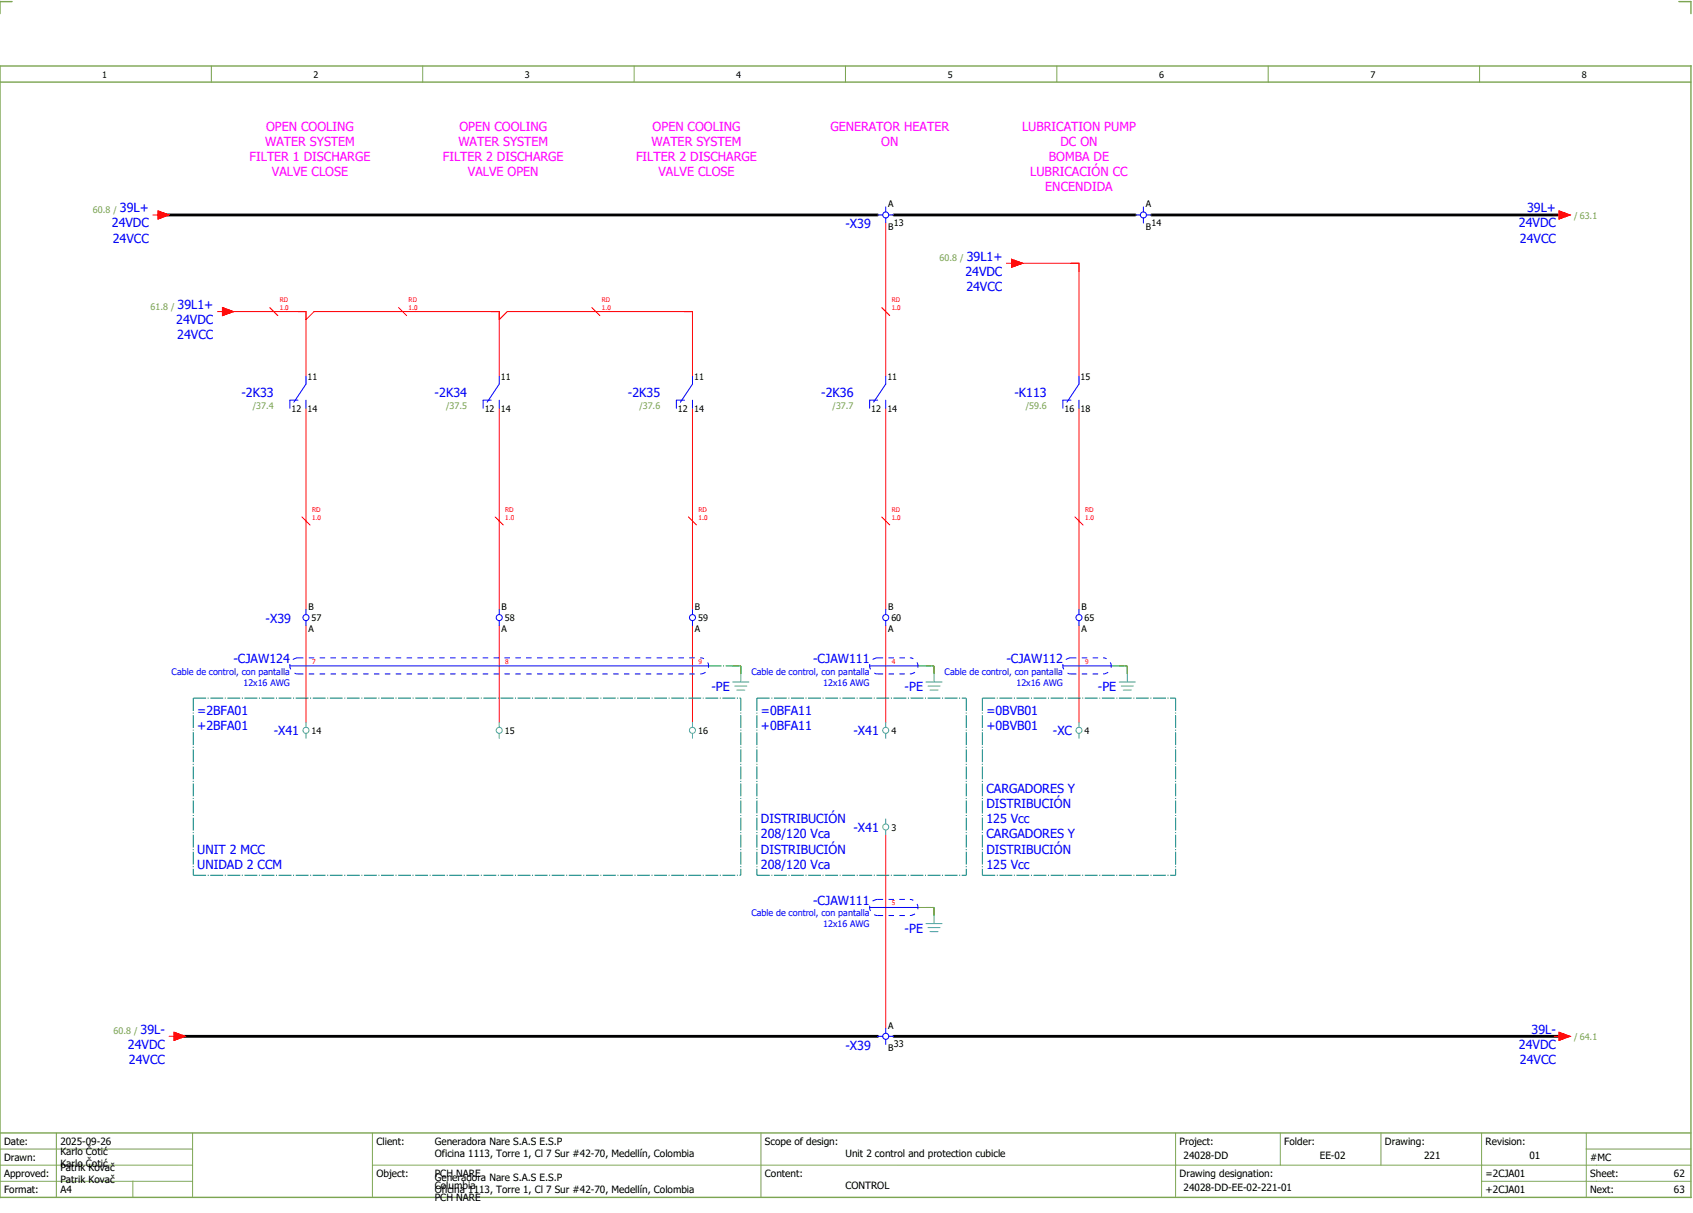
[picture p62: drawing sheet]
<svg xmlns="http://www.w3.org/2000/svg" width="421mm" height="301mm" viewBox="0 0 421 301" stroke-linecap="round" stroke-linejoin="round" font-family="sans-serif">
<defs><g id="words">
<g font-size="3.1" fill="#f0f">
<text x="66.1" y="32.5">OPEN COOLING</text>
<text x="114.1" y="32.5">OPEN COOLING</text>
<text x="162.1" y="32.5">OPEN COOLING</text>
<text x="206.2" y="32.5">GENERATOR HEATER</text>
<text x="253.9" y="32.5">LUBRICATION PUMP</text>
<text x="62" y="40">FILTER 1 DISCHARGE</text>
<text x="65.8" y="36.3">WATER SYSTEM</text>
<text x="110" y="40">FILTER 2 DISCHARGE</text>
<text x="113.8" y="36.3">WATER SYSTEM</text>
<text x="158" y="40">FILTER 2 DISCHARGE</text>
<text x="161.8" y="36.3">WATER SYSTEM</text>
<text x="218.9" y="36.3">ON</text>
<text x="260.5" y="40">BOMBA DE</text>
<text x="263.4" y="36.3">DC ON</text>
<text x="67.5" y="43.8">VALVE CLOSE</text>
<text x="116.2" y="43.8">VALVE OPEN</text>
<text x="163.5" y="43.8">VALVE CLOSE</text>
<text x="255.9" y="43.8">LUBRICACIÓN CC</text>
<text x="259.6" y="47.5">ENCENDIDA</text>
</g>
<g font-size="3.1" fill="#00f">
<text x="29.8" y="52.8">39L+</text>
<text x="379.3" y="52.8">39L+</text>
<text x="27.8" y="56.5">24VDC</text>
<text x="210" y="56.7">-X39</text>
<text x="377.3" y="56.5">24VDC</text>
<text x="28" y="60.3">24VCC</text>
<text x="240.1" y="64.8">39L1+</text>
<text x="377.5" y="60.3">24VCC</text>
<text x="239.8" y="68.5">24VDC</text>
<text x="44.1" y="76.8">39L1+</text>
<text x="240" y="72.3">24VCC</text>
<text x="43.8" y="80.5">24VDC</text>
<text x="44" y="84.3">24VCC</text>
<text x="60" y="98.6">-2K33</text>
<text x="108" y="98.6">-2K34</text>
<text x="156" y="98.6">-2K35</text>
<text x="204" y="98.6">-2K36</text>
<text x="252" y="98.6">-K113</text>
<text x="66" y="154.6">-X39</text>
<text x="58" y="164.8">-CJAW124</text>
<text x="202" y="164.8">-CJAW111</text>
<text x="250" y="164.8">-CJAW112</text>
<text x="176.7" y="171.7">-PE</text>
<text x="224.7" y="171.7">-PE</text>
<text x="272.7" y="171.7">-PE</text>
<text x="49" y="177.5">=2BFA01</text>
<text x="189" y="177.5">=0BFA11</text>
<text x="245" y="177.5">=0BVB01</text>
<text x="49" y="181.3">+2BFA01</text>
<text x="68" y="182.6">-X41</text>
<text x="189" y="181.3">+0BFA11</text>
<text x="212" y="182.6">-X41</text>
<text x="245" y="181.3">+0BVB01</text>
<text x="261.5" y="182.6">-XC</text>
<text x="245" y="197">CARGADORES Y</text>
<text x="245" y="200.8">DISTRIBUCIÓN</text>
<text x="189" y="204.5">DISTRIBUCIÓN</text>
<text x="189" y="208.3">208/120 Vca</text>
<text x="212" y="206.6">-X41</text>
<text x="245" y="204.5">125 Vcc</text>
<text x="245" y="208.3">CARGADORES Y</text>
<text x="49" y="212">UNIT 2 MCC</text>
<text x="49" y="215.8">UNIDAD 2 CCM</text>
<text x="189" y="212">DISTRIBUCIÓN</text>
<text x="189" y="215.8">208/120 Vca</text>
<text x="245" y="212">DISTRIBUCIÓN</text>
<text x="245" y="215.8">125 Vcc</text>
<text x="202" y="224.8">-CJAW111</text>
<text x="224.7" y="231.7">-PE</text>
<text x="34.9" y="256.8">39L-</text>
<text x="380.4" y="256.8">39L-</text>
<text x="31.8" y="260.5">24VDC</text>
<text x="210" y="260.7">-X39</text>
<text x="377.3" y="260.5">24VDC</text>
<text x="32" y="264.3">24VCC</text>
<text x="377.5" y="264.3">24VCC</text>
</g>
<g font-size="2.5">
<text x="1" y="284.4">Date:</text>
<text x="15" y="286.9">Karlo Čotić</text>
<text x="15" y="284.4">2025-09-26</text>
<text x="93.5" y="284.4">Client:</text>
<text x="108" y="284.4">Generadora Nare S.A.S E.S.P</text>
<text x="108" y="287.4">Oficina 1113, Torre 1, Cl 7 Sur #42-70, Medellín, Colombia</text>
<text x="190" y="284.4">Scope of design:</text>
<text x="210" y="287.4">Unit 2 control and protection cubicle</text>
<text x="293" y="284.4">Project:</text>
<text x="294" y="287.9">24028-DD</text>
<text x="319" y="284.4">Folder:</text>
<text x="327.8" y="287.9">EE-02</text>
<text x="344" y="284.4">Drawing:</text>
<text x="353.7" y="287.9">221</text>
<text x="369" y="284.4">Revision:</text>
<text x="379.9" y="287.9">01</text>
<text x="1" y="288.4">Drawn:</text>
<text x="1" y="292.4">Approved:</text>
<text x="15" y="289.9">Karlo Čotić</text>
<text x="15" y="290.9">Patrik Kovač</text>
<text x="15" y="293.9">Patrik Kovač</text>
<text x="93.5" y="292.4">Object:</text>
<text x="108" y="293.4">Generadora Nare S.A.S E.S.P</text>
<text x="108" y="292.4">PCH NARE</text>
<text x="190" y="292.4">Content:</text>
<text x="293" y="292.4">Drawing designation:</text>
<text x="369" y="292.4">=2CJA01</text>
<text x="395" y="292.4">Sheet:</text>
<text x="395" y="288.4">#MC</text>
<text x="415.8" y="292.4">62</text>
<text x="1" y="296.4">Format:</text>
<text x="15" y="296.4">A4</text>
<text x="108" y="296.4">Oficina 1113, Torre 1, Cl 7 Sur #42-70, Medellín, Colombia</text>
<text x="108" y="295.4">Columbia</text>
<text x="108" y="298.4">PCH NARE</text>
<text x="210" y="295.4">CONTROL</text>
<text x="294" y="295.9">24028-DD-EE-02-221-01</text>
<text x="369" y="296.4">+2CJA01</text>
<text x="395" y="296.4">Next:</text>
<text x="415.8" y="296.4">63</text>
</g>
<g font-size="2.2">
<text x="25.4" y="19.4">1</text>
<text x="77.9" y="19.4">2</text>
<text x="130.4" y="19.4">3</text>
<text x="182.9" y="19.4">4</text>
<text x="235.4" y="19.4">5</text>
<text x="287.9" y="19.4">6</text>
<text x="340.4" y="19.4">7</text>
<text x="392.9" y="19.4">8</text>
<text x="220.6" y="51.5">A</text>
<text x="284.6" y="51.5">A</text>
<text x="220.6" y="57">B</text>
<text x="222" y="56">13</text>
<text x="284.6" y="57">B</text>
<text x="286" y="56">14</text>
<text x="76.4" y="94.3">11</text>
<text x="124.4" y="94.3">11</text>
<text x="172.4" y="94.3">11</text>
<text x="220.4" y="94.3">11</text>
<text x="268.4" y="94.3">15</text>
<text x="72.4" y="102.2">12</text>
<text x="76.4" y="102.2">14</text>
<text x="120.4" y="102.2">12</text>
<text x="124.4" y="102.2">14</text>
<text x="168.4" y="102.2">12</text>
<text x="172.4" y="102.2">14</text>
<text x="216.4" y="102.2">12</text>
<text x="220.4" y="102.2">14</text>
<text x="264.4" y="102.2">16</text>
<text x="268.4" y="102.2">18</text>
<text x="76.6" y="151.5">B</text>
<text x="77.4" y="154.3">57</text>
<text x="124.6" y="151.5">B</text>
<text x="125.4" y="154.3">58</text>
<text x="172.6" y="151.5">B</text>
<text x="173.4" y="154.3">59</text>
<text x="220.6" y="151.5">B</text>
<text x="221.4" y="154.3">60</text>
<text x="268.6" y="151.5">B</text>
<text x="269.4" y="154.3">65</text>
<text x="76.6" y="157">A</text>
<text x="124.6" y="157">A</text>
<text x="172.6" y="157">A</text>
<text x="220.6" y="157">A</text>
<text x="268.6" y="157">A</text>
<text x="77.4" y="182.3">14</text>
<text x="125.4" y="182.3">15</text>
<text x="173.4" y="182.3">16</text>
<text x="221.4" y="182.3">4</text>
<text x="269.4" y="182.3">4</text>
<text x="221.4" y="206.3">3</text>
<text x="220.6" y="255.5">A</text>
<text x="220.6" y="261">B</text>
<text x="222" y="260">33</text>
</g>
<g font-size="2.2" fill="#7ca552">
<text x="23.1" y="52.9">60.8 /</text>
<text x="391" y="54.3">/ 63.1</text>
<text x="233.4" y="64.9">60.8 /</text>
<text x="37.4" y="76.9">61.8 /</text>
<text x="62.8" y="101.5">/37.4</text>
<text x="110.8" y="101.5">/37.5</text>
<text x="158.8" y="101.5">/37.6</text>
<text x="206.8" y="101.5">/37.7</text>
<text x="254.8" y="101.5">/59.6</text>
<text x="28.2" y="256.9">60.8 /</text>
<text x="391" y="258.3">/ 64.1</text>
</g>
<g font-size="2.2" fill="#00f">
<text x="42.6" y="167.6">Cable de control, con pantalla</text>
<text x="186.6" y="167.6">Cable de control, con pantalla</text>
<text x="234.6" y="167.6">Cable de control, con pantalla</text>
<text x="60.5" y="170.3">12x16 AWG</text>
<text x="204.5" y="170.3">12x16 AWG</text>
<text x="252.5" y="170.3">12x16 AWG</text>
<text x="186.6" y="227.6">Cable de control, con pantalla</text>
<text x="204.5" y="230.3">12x16 AWG</text>
</g>
<g font-size="1.6" fill="#f00">
<text x="69.5" y="77.1">1.0</text>
<text x="69.5" y="75.1">RD</text>
<text x="101.5" y="77.1">1.0</text>
<text x="101.5" y="75.1">RD</text>
<text x="149.5" y="77.1">1.0</text>
<text x="149.5" y="75.1">RD</text>
<text x="221.5" y="77.1">1.0</text>
<text x="221.5" y="75.1">RD</text>
<text x="77.5" y="129.1">1.0</text>
<text x="77.5" y="127.1">RD</text>
<text x="125.5" y="129.1">1.0</text>
<text x="125.5" y="127.1">RD</text>
<text x="173.5" y="129.1">1.0</text>
<text x="173.5" y="127.1">RD</text>
<text x="221.5" y="129.1">1.0</text>
<text x="221.5" y="127.1">RD</text>
<text x="269.5" y="129.1">1.0</text>
<text x="269.5" y="127.1">RD</text>
<text x="77.5" y="164.9">7</text>
<text x="125.5" y="164.9">8</text>
<text x="173.5" y="164.9">9</text>
<text x="221.5" y="164.9">4</text>
<text x="269.5" y="164.9">9</text>
<text x="221.5" y="224.9">5</text>
</g>
</g></defs>
<path d="M0 16.4h420v281h-420zM3 .4h-3v3M417 .4h3v3M0 20.4h420M0 281.4h420" fill="none" stroke="#7ca552" stroke-width=".35"/>
<g fill="none" stroke="#7ca552" stroke-width=".25">
<path d="M52.5 16.4v4M105 16.4v4M157.5 16.4v4M210 16.4v4M262.5 16.4v4M315 16.4v4M367.5 16.4v4M0 285.4h47.8M0 293.4h47.8M14 281.4v16M33 293.4v4M47.8 281.4v16"/>
<path d="M47.8 289.4h-47.8M92.5 281.4v16M92.5 289.4h327.5M189 281.4v16M292 281.4v15.8M318 281.4v8M343 281.4v8M368 281.4v15.8M368 293.4h52M394 285.4h26M394 281.4v15.8"/>
</g>
<g fill="none" stroke="#f00" stroke-width=".25">
<path d="M38 53.4h1.3M39.3 52.4l2.7 1-2.7 1zM220 55.4v38M386 53.4h1.3M387.3 52.4l2.7 1-2.7 1zM54 77.4h1.2M55.2 76.4l2.8 1-2.8 1zM56 77.4h20v16M67 76.4l2 2M76 79.4l2-2h46v16M99 76.4l2 2M124 79.4l2-2h46v16"/>
<path d="M147 76.4l2 2M219 76.4l2 2M250 65.4h1.3M251.3 64.4l2.7 1-2.7 1zM252 65.4h16v28M76 101.4v50M124 101.4v50M172 101.4v50M220 101.4v50M268 101.4v50M75 128.4l2 2M123 128.4l2 2"/>
<path d="M171 128.4l2 2M219 128.4l2 2M267 128.4l2 2M76 155.4v24M124 155.4v24M172 155.4v24M220 155.4v24M268 155.4v24M220 207.4v48M42 257.4h1.2M43.2 256.4l2.8 1-2.8 1zM386 257.4h1.3"/>
<path d="M387.3 256.4l2.7 1-2.7 1z"/>
</g>
<path d="M176 165.4h8M182 165.4h2M184 165.4v2M228 165.4h4M230 165.4h2M232 165.4v2M276 165.4h4M278 165.4h2M280 165.4v2M228 225.4h4M230 225.4h2M232 225.4v2" fill="none" stroke="#00be00" stroke-width=".25" stroke-dasharray="3.2 .4 .3 .4" stroke-linecap="butt"/>
<path d="M40 53.4h178M222 53.4h60M286 53.4h102M44 257.4h174M222 257.4h166" fill="none" stroke="#000" stroke-width=".7"/>
<path d="M48 173.4h136M48 173.4v44M184 173.4v44M188 173.4h52M188 173.4v44M240 173.4v44M244 173.4h48M244 173.4v44M292 173.4v44M48 217.4h136M188 217.4h52M244 217.4h48" fill="none" stroke="#007f7f" stroke-width=".25" stroke-dasharray="3.2 .4 .3 .4" stroke-linecap="butt"/>
<g fill="none" stroke="#00f" stroke-width=".25">
<path d="M218 53.4h1.2M220 51.4v1.2M220 54.1v1.3M220.7 53.4h1.3M282 53.4h1.2M284 51.4v1.2M284 54.1v1.3M284.7 53.4h1.3M74 99.4h-2v2M76 99.4v2M76 93.4v2l-3 4.5M122 99.4h-2v2"/>
<path d="M124 99.4v2M124 93.4v2l-3 4.5M170 99.4h-2v2M172 99.4v2M172 93.4v2l-3 4.5M218 99.4h-2v2M220 99.4v2M220 93.4v2l-3 4.5M266 99.4h-2v2M268 99.4v2M268 93.4v2l-3 4.5M76 151.4v1.2"/>
<path d="M76 154.1v1.3M124 151.4v1.2M124 154.1v1.3M172 151.4v1.2M172 154.1v1.3M220 151.4v1.2M220 154.1v1.3M268 151.4v1.2M268 154.1v1.3M72 165.4h104M216 165.4h12M264 165.4h12"/>
<path d="M216 225.4h12M218 257.4h1.2M220 255.4v1.2M220 258.1v1.3M220.7 257.4h1.3"/>
<circle cx="220" cy="53.4" r=".75"/>
<circle cx="284" cy="53.4" r=".75"/>
<circle cx="76" cy="153.4" r=".75"/>
<circle cx="124" cy="153.4" r=".75"/>
<circle cx="172" cy="153.4" r=".75"/>
<circle cx="220" cy="153.4" r=".75"/>
<circle cx="268" cy="153.4" r=".75"/>
<circle cx="220" cy="257.4" r=".75"/>
</g>
<g fill="none" stroke="#52a5a5" stroke-width=".25">
<path d="M76 179.4v1.2M124 179.4v1.2M172 179.4v1.2M182 169.4h4M182.5 170.4h3M183 171.4h2M184 167.4v2M220 179.4v1.2M230 169.4h4M230.5 170.4h3M231 171.4h2M232 167.4v2"/>
<path d="M268 179.4v1.2M278 169.4h4M278.5 170.4h3M279 171.4h2M280 167.4v2M76 182.1v1.3M124 182.1v1.3M172 182.1v1.3M220 182.1v1.3M268 182.1v1.3M220 203.4v1.2M220 206.1v1.3"/>
<path d="M230 229.4h4M230.5 230.4h3M231 231.4h2M232 227.4v2"/>
<circle cx="76" cy="181.4" r=".75"/>
<circle cx="124" cy="181.4" r=".75"/>
<circle cx="172" cy="181.4" r=".75"/>
<circle cx="220" cy="181.4" r=".75"/>
<circle cx="268" cy="181.4" r=".75"/>
<circle cx="220" cy="205.4" r=".75"/>
</g>
<g fill="none" stroke="#00f" stroke-width=".25" stroke-dasharray="1.4 1.4" stroke-linecap="butt">
<path d="M74 167.4h100M74 163.4h100M74 163.4a2 2 0 0 0-2 2 2 2 0 0 0 2 2M174 167.4a2 2 0 0 0 2-2 2 2 0 0 0-2-2M218 167.4h8M218 163.4h8M218 163.4a2 2 0 0 0-2 2 2 2 0 0 0 2 2M226 167.4a2 2 0 0 0 2-2 2 2 0 0 0-2-2M266 167.4h8M266 163.4h8M266 163.4a2 2 0 0 0-2 2 2 2 0 0 0 2 2M274 167.4a2 2 0 0 0 2-2 2 2 0 0 0-2-2"/>
<path d="M218 227.4h8M218 223.4h8M218 223.4a2 2 0 0 0-2 2 2 2 0 0 0 2 2M226 227.4a2 2 0 0 0 2-2 2 2 0 0 0-2-2"/>
</g>
<g fill="#f00" stroke="#f00" stroke-width=".25">
<path d="M55.2 76.4l2.8 1-2.8 1z"/>
<path d="M39.3 52.4l2.7 1-2.7 1z"/>
<path d="M387.3 52.4l2.7 1-2.7 1z"/>
<path d="M43.2 256.4l2.8 1-2.8 1z"/>
<path d="M387.3 256.4l2.7 1-2.7 1z"/>
<path d="M251.3 64.4l2.7 1-2.7 1z"/>
</g>
<use href="#words"/>
</svg>
